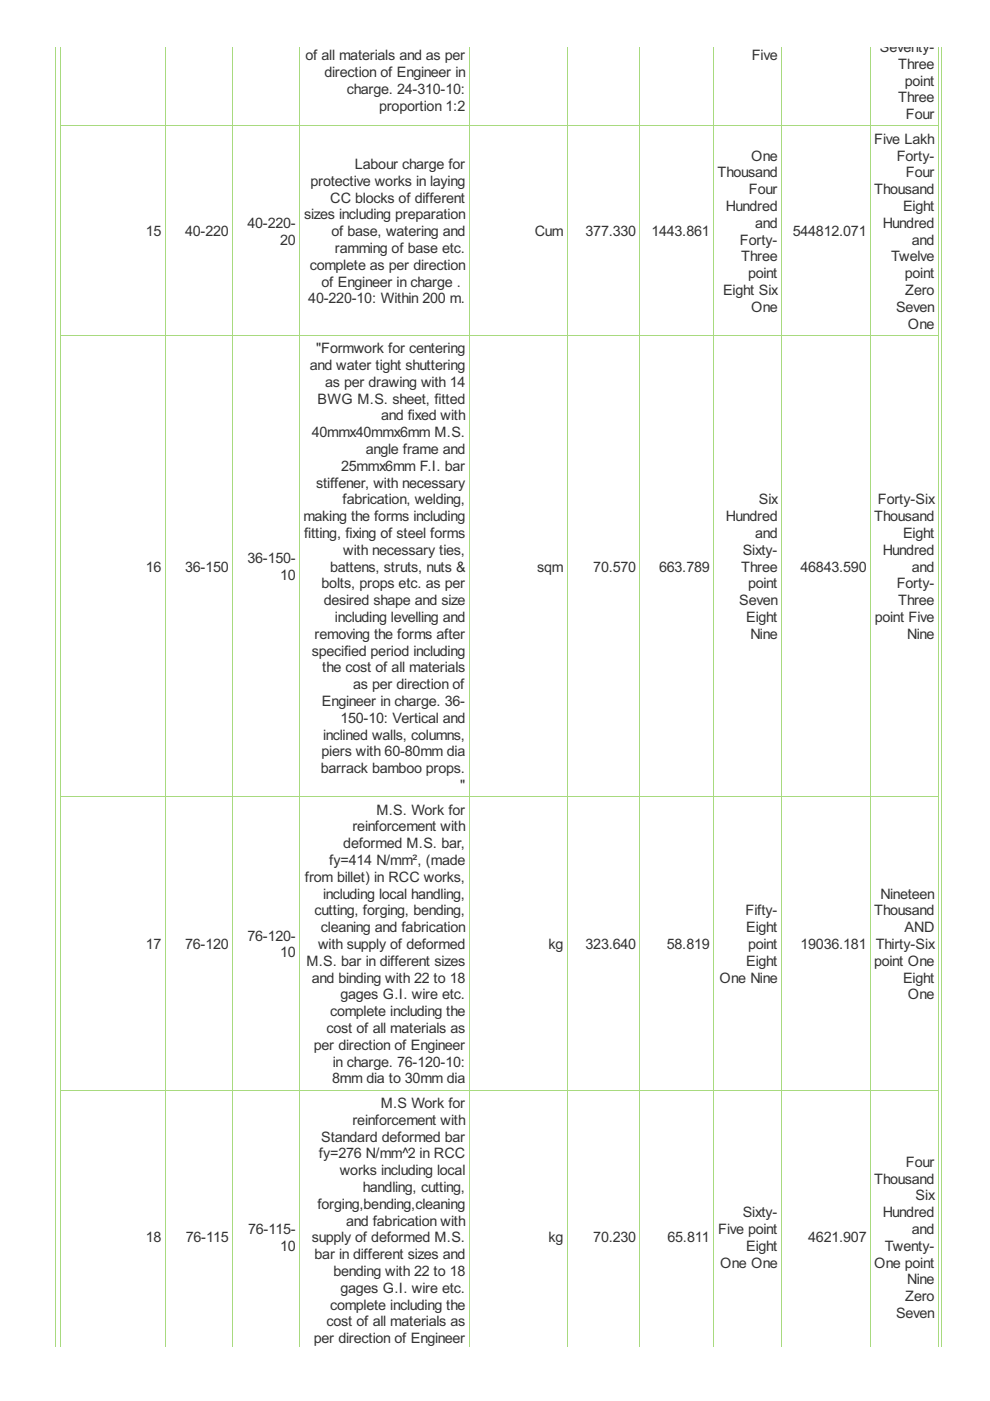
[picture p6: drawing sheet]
<svg xmlns="http://www.w3.org/2000/svg" width="210mm" height="297mm" viewBox="0 0 210 297" stroke-linecap="round" stroke-linejoin="round" font-family="sans-serif">
<defs><g id="words">
<g font-size="3.4" fill="#333">
<text x="186.6" y="11">Seventy-</text>
<text x="64.8" y="12.8">of all materials and as per</text>
<text x="68.8" y="16.4">direction of Engineer in</text>
<text x="159.4" y="12.8">Five</text>
<text x="190.4" y="14.6">Three</text>
<text x="73.5" y="19.9">charge. 24-310-10:</text>
<text x="80.4" y="23.5">proportion 1:2</text>
<text x="190.4" y="21.7">Three</text>
<text x="191.9" y="18.2">point</text>
<text x="192.1" y="25.3">Four</text>
<text x="75.2" y="35.8">Labour charge for</text>
<text x="159.2" y="34">One</text>
<text x="185.4" y="30.5">Five Lakh</text>
<text x="190.1" y="34">Forty-</text>
<text x="65.8" y="39.4">protective works in laying</text>
<text x="152.1" y="37.6">Thousand</text>
<text x="158.8" y="41.2">Four</text>
<text x="185.4" y="41.2">Thousand</text>
<text x="192.1" y="37.6">Four</text>
<text x="64.5" y="46.5">sizes including preparation</text>
<text x="70" y="42.9">CC blocks of different</text>
<text x="153.9" y="44.7">Hundred</text>
<text x="191.5" y="44.7">Eight</text>
<text x="30.9" y="50.1">15</text>
<text x="39.2" y="50.1">40-220</text>
<text x="52.5" y="48.3">40-220-</text>
<text x="59.4" y="51.9">20</text>
<text x="70.3" y="50.1">of base, watering and</text>
<text x="71" y="53.6">ramming of base etc.</text>
<text x="113.4" y="50.1">Cum</text>
<text x="124.2" y="50.1">377.330</text>
<text x="138.1" y="50.1">1443.861</text>
<text x="156.9" y="51.9">Forty-</text>
<text x="160.1" y="48.3">and</text>
<text x="168.1" y="50.1">544812.071</text>
<text x="187.2" y="48.3">Hundred</text>
<text x="193.3" y="51.9">and</text>
<text x="65.7" y="57.2">complete as per direction</text>
<text x="157.2" y="55.4">Three</text>
<text x="158.6" y="59">point</text>
<text x="188.9" y="55.4">Twelve</text>
<text x="191.9" y="59">point</text>
<text x="65.4" y="64.3">40-220-10: Within 200 m.</text>
<text x="68.2" y="60.8">of Engineer in charge .</text>
<text x="153.3" y="62.5">Eight Six</text>
<text x="191.9" y="62.5">Zero</text>
<text x="159.2" y="66.1">One</text>
<text x="190" y="66.1">Seven</text>
<text x="192.5" y="69.7">One</text>
<text x="67" y="74.9">&quot;Formwork for centering</text>
<text x="65.7" y="78.4">and water tight shuttering</text>
<text x="68.9" y="82">as per drawing with 14</text>
<text x="67.3" y="85.6">BWG M.S. sheet, fitted</text>
<text x="80.8" y="89.1">and fixed with</text>
<text x="66.1" y="92.7">40mmx40mmx6mm M.S.</text>
<text x="72.3" y="99.8">25mmx6mm F.I. bar</text>
<text x="77.5" y="96.2">angle frame and</text>
<text x="67" y="103.4">stiffener, with necessary</text>
<text x="72.6" y="106.9">fabrication, welding,</text>
<text x="160.9" y="106.9">Six</text>
<text x="186.1" y="106.9">Forty-Six</text>
<text x="64.3" y="110.5">making the forms including</text>
<text x="153.9" y="110.5">Hundred</text>
<text x="185.4" y="110.5">Thousand</text>
<text x="52.5" y="119.4">36-150-</text>
<text x="64.5" y="114.1">fitting, fixing of steel forms</text>
<text x="72.8" y="117.6">with necessary ties,</text>
<text x="157.5" y="117.6">Sixty-</text>
<text x="160.1" y="114.1">and</text>
<text x="187.2" y="117.6">Hundred</text>
<text x="191.5" y="114.1">Eight</text>
<text x="30.9" y="121.2">16</text>
<text x="39.2" y="121.2">36-150</text>
<text x="59.4" y="123">10</text>
<text x="68.2" y="124.8">bolts, props etc. as per</text>
<text x="70" y="121.2">battens, struts, nuts &amp;</text>
<text x="113.9" y="121.2">sqm</text>
<text x="125.8" y="121.2">70.570</text>
<text x="139.7" y="121.2">663.789</text>
<text x="157.2" y="121.2">Three</text>
<text x="158.6" y="124.8">point</text>
<text x="169.7" y="121.2">46843.590</text>
<text x="190.1" y="124.8">Forty-</text>
<text x="193.3" y="121.2">and</text>
<text x="68.6" y="128.3">desired shape and size</text>
<text x="71" y="131.9">including levelling and</text>
<text x="156.7" y="128.3">Seven</text>
<text x="158.2" y="131.9">Eight</text>
<text x="185.5" y="131.9">point Five</text>
<text x="190.4" y="128.3">Three</text>
<text x="66.7" y="135.4">removing the forms after</text>
<text x="159.1" y="135.4">Nine</text>
<text x="192.4" y="135.4">Nine</text>
<text x="66.1" y="139">specified period including</text>
<text x="68.3" y="142.6">the cost of all materials</text>
<text x="68.2" y="149.7">Engineer in charge. 36-</text>
<text x="74.9" y="146.1">as per direction of</text>
<text x="72.2" y="153.3">150-10: Vertical and</text>
<text x="68.2" y="160.4">piers with 60-80mm dia</text>
<text x="68.5" y="156.8">inclined walls, columns,</text>
<text x="68" y="163.9">barrack bamboo props.</text>
<text x="97.6" y="167.5">&quot;</text>
<text x="79.8" y="172.7">M.S. Work for</text>
<text x="72.8" y="179.8">deformed M.S. bar,</text>
<text x="74.7" y="176.3">reinforcement with</text>
<text x="69.8" y="183.4">fy=414 N/mm², (made</text>
<text x="64.6" y="187">from billet) in RCC works,</text>
<text x="68.5" y="190.5">including local handling,</text>
<text x="186.7" y="190.5">Nineteen</text>
<text x="66.7" y="194.1">cutting, forging, bending,</text>
<text x="68" y="197.6">cleaning and fabrication</text>
<text x="158.1" y="194.1">Fifty-</text>
<text x="158.2" y="197.6">Eight</text>
<text x="185.4" y="194.1">Thousand</text>
<text x="191.8" y="197.6">AND</text>
<text x="30.9" y="201.2">17</text>
<text x="39.2" y="201.2">76-120</text>
<text x="52.5" y="199.4">76-120-</text>
<text x="59.4" y="203">10</text>
<text x="67.4" y="201.2">with supply of deformed</text>
<text x="116.3" y="201.2">kg</text>
<text x="124.2" y="201.2">323.640</text>
<text x="141.4" y="201.2">58.819</text>
<text x="158.6" y="201.2">point</text>
<text x="169.7" y="201.2">19036.181</text>
<text x="185.7" y="201.2">Thirty-Six</text>
<text x="65" y="204.8">M.S. bar in different sizes</text>
<text x="66.1" y="208.3">and binding with 22 to 18</text>
<text x="152.6" y="208.3">One Nine</text>
<text x="158.2" y="204.8">Eight</text>
<text x="185.3" y="204.8">point One</text>
<text x="191.5" y="208.3">Eight</text>
<text x="70" y="215.5">complete including the</text>
<text x="72.2" y="211.9">gages G.I. wire etc.</text>
<text x="192.5" y="211.9">One</text>
<text x="69.2" y="219">cost of all materials as</text>
<text x="66.6" y="222.6">per direction of Engineer</text>
<text x="70.6" y="226.2">in charge. 76-120-10:</text>
<text x="70.4" y="229.7">8mm dia to 30mm dia</text>
<text x="74.7" y="238.5">reinforcement with</text>
<text x="80.7" y="234.9">M.S Work for</text>
<text x="67.6" y="245.6">fy=276 N/mm^2 in RCC</text>
<text x="68.1" y="242">Standard deformed bar</text>
<text x="72" y="249.2">works including local</text>
<text x="185.4" y="250.9">Thousand</text>
<text x="192.1" y="247.4">Four</text>
<text x="67.3" y="256.3">forging,bending,cleaning</text>
<text x="76.9" y="252.7">handling, cutting,</text>
<text x="194.1" y="254.5">Six</text>
<text x="30.9" y="263.4">18</text>
<text x="39.4" y="263.4">76-115</text>
<text x="52.6" y="261.6">76-115-</text>
<text x="66.1" y="263.4">supply of deformed M.S.</text>
<text x="73.4" y="259.9">and fabrication with</text>
<text x="116.3" y="263.4">kg</text>
<text x="125.8" y="263.4">70.230</text>
<text x="141.5" y="263.4">65.811</text>
<text x="152.3" y="261.6">Five point</text>
<text x="157.5" y="258.1">Sixty-</text>
<text x="171.4" y="263.4">4621.907</text>
<text x="187.2" y="258.1">Hundred</text>
<text x="193.3" y="261.6">and</text>
<text x="59.4" y="265.2">10</text>
<text x="66.7" y="267">bar in different sizes and</text>
<text x="152.7" y="268.8">One One</text>
<text x="158.2" y="265.2">Eight</text>
<text x="185.4" y="268.8">One point</text>
<text x="187.6" y="265.2">Twenty-</text>
<text x="70.7" y="270.5">bending with 22 to 18</text>
<text x="72.2" y="274.1">gages G.I. wire etc.</text>
<text x="191.9" y="275.9">Zero</text>
<text x="192.4" y="272.3">Nine</text>
<text x="69.2" y="281.2">cost of all materials as</text>
<text x="70" y="277.7">complete including the</text>
<text x="190" y="279.5">Seven</text>
<text x="66.6" y="284.8">per direction of Engineer</text>
</g>
</g></defs>
<g fill="none" stroke="#a8da7f" stroke-width=".21">
<path d="M11.8 9.9v275.7M12.7 9.9v275.7M35 9.9v275.7M49.3 9.9v275.7M63.5 9.9v275.7M99.4 9.9v275.7M120.2 9.9v275.7M135.7 9.9v275.7M151.3 9.9v275.7M165.7 9.9v275.7M184.5 9.9v275.7M198.9 9.9v275.7"/>
<path d="M199.7 9.9v275.7M12.7 26.7h186.3M12.7 71.1h186.3M12.7 168.9h186.3M12.7 231.1h186.3"/>
</g>
<use href="#words"/>
</svg>
